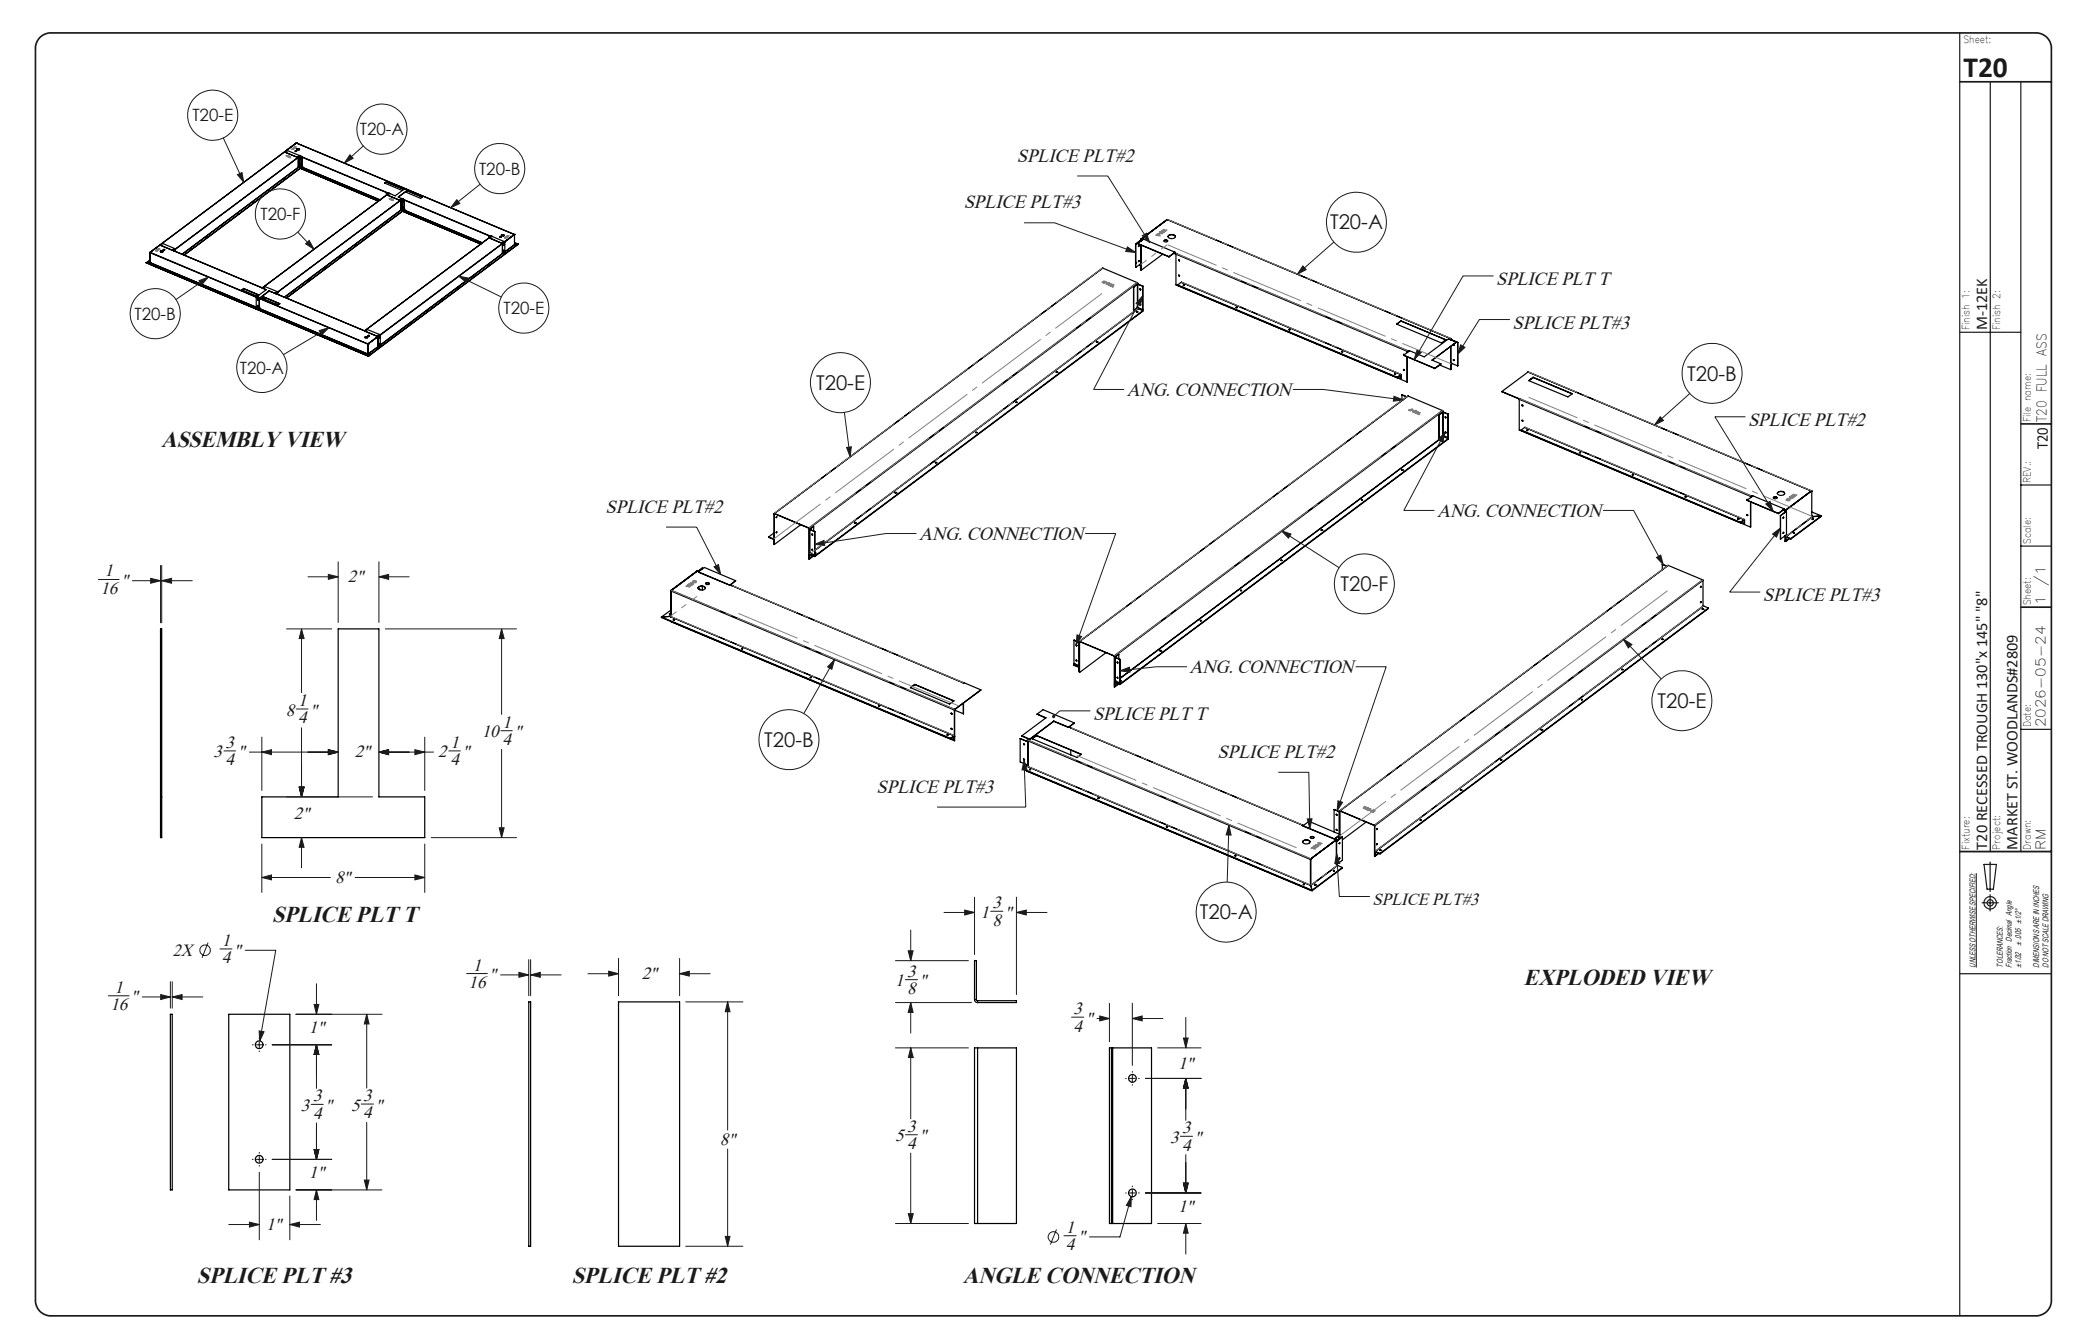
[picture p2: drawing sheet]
<svg xmlns="http://www.w3.org/2000/svg" width="432mm" height="279mm" viewBox="0 0 432 279" stroke-linecap="round" stroke-linejoin="round" font-family="sans-serif">
<defs><g id="words">
<text font-size="6.1" fill="#191924" x="408.2" y="16.1">T20</text>
<g font-size="4.9" fill="#191924">
<text x="33.5" y="92.9">ASSEMBLY VIEW</text>
<text x="56.6" y="191.6">SPLICE PLT T</text>
<text x="316.8" y="204.7">EXPLODED VIEW</text>
<text x="40.9" y="266.7">SPLICE PLT #3</text>
<text x="118.9" y="266.7">SPLICE PLT #2</text>
<text x="200.2" y="266.7">ANGLE CONNECTION</text>
</g>
<g font-size="4.2" fill="#191924">
<text x="276.5" y="47.7">T20-A</text>
<text x="169.7" y="81">T20-E</text>
<text x="350.8" y="79.1">T20-B</text>
<text x="278.7" y="122.9">T20-F</text>
<text x="344.6" y="147.2">T20-E</text>
<text x="158.9" y="155.2">T20-B</text>
<text x="249.4" y="191.1">T20-A</text>
</g>
<g font-size="4" fill="#191924">
<text x="211.4" y="33.6">SPLICE PLT#2</text>
<text x="200.4" y="43.3">SPLICE PLT#3</text>
<text x="311.1" y="59.2">SPLICE PLT T</text>
<text x="314.5" y="68.3">SPLICE PLT#3</text>
<text x="234.3" y="82.3">ANG. CONNECTION</text>
<text x="363.4" y="88.5">SPLICE PLT#2</text>
<text x="125.9" y="106.6">SPLICE PLT#2</text>
<text x="298.8" y="107.5">ANG. CONNECTION</text>
<text x="191.1" y="112.3">ANG. CONNECTION</text>
<text x="366.5" y="124.9">SPLICE PLT#3</text>
<text x="247.3" y="140">ANG. CONNECTION</text>
<text x="227.3" y="149.7">SPLICE PLT T</text>
<text x="253.1" y="157.5">SPLICE PLT#2</text>
<text x="182.3" y="164.8">SPLICE PLT#3</text>
</g>
<g font-size="3.7" fill="#191924">
<text x="21.8" y="119.8">1</text>
<text x="20.9" y="123.4">16</text>
<text x="25.2" y="121.8">&quot;</text>
<text x="72.3" y="121">2&quot;</text>
<text x="59.4" y="148.8">8</text>
<text x="62" y="146.8">1</text>
<text x="64.5" y="148.8">&quot;</text>
<text x="46.9" y="155.5">3</text>
<text x="62" y="150.4">4</text>
<text x="93.6" y="155.5">1</text>
<text x="100.2" y="153.3">10</text>
<text x="104.5" y="151.3">1</text>
<text x="104.5" y="154.9">4</text>
<text x="107" y="153.3">&quot;</text>
<text x="44.4" y="157.5">3</text>
<text x="46.9" y="159.1">4</text>
<text x="49.4" y="157.5">&quot;</text>
<text x="73.7" y="157.5">2&quot;</text>
<text x="91.1" y="157.5">2</text>
<text x="93.6" y="159.1">4</text>
<text x="96.2" y="157.5">&quot;</text>
<text x="61.1" y="170.2">2&quot;</text>
<text x="69.7" y="183.5">8&quot;</text>
<text x="203.8" y="190.8">1</text>
<text x="206.4" y="188.8">3</text>
<text x="208.9" y="190.8">&quot;</text>
<text x="285.3" y="188.1">SPLICE PLT#3</text>
<text x="46.1" y="196.7">1</text>
<text x="206.4" y="192.4">8</text>
<text x="35.9" y="198.6">2X</text>
<text x="46.1" y="200.3">4</text>
<text x="48.6" y="198.6">&quot;</text>
<text x="98.3" y="201.8">1</text>
<text x="101.7" y="203.8">&quot;</text>
<text x="133.4" y="203.5">2&quot;</text>
<text x="188.6" y="203">3</text>
<text x="22.9" y="210">16</text>
<text x="23.8" y="206.4">1</text>
<text x="27.2" y="208.4">&quot;</text>
<text x="97.4" y="205.4">16</text>
<text x="186.1" y="205">1</text>
<text x="188.6" y="206.6">8</text>
<text x="191.1" y="205">&quot;</text>
<text x="64.2" y="214.7">1&quot;</text>
<text x="223.2" y="214.4">4</text>
<text x="223.2" y="210.8">3</text>
<text x="225.7" y="212.8">&quot;</text>
<text x="244.9" y="222.3">1&quot;</text>
<text x="62.5" y="231">3</text>
<text x="65.1" y="232.6">4</text>
<text x="65.1" y="229">3</text>
<text x="67.6" y="231">&quot;</text>
<text x="73" y="230.9">5</text>
<text x="75.5" y="232.5">4</text>
<text x="75.5" y="228.9">3</text>
<text x="78" y="230.9">&quot;</text>
<text x="149.7" y="238">8&quot;</text>
<text x="186.1" y="237.3">5</text>
<text x="188.6" y="238.9">4</text>
<text x="188.6" y="235.3">3</text>
<text x="191.2" y="237.3">&quot;</text>
<text x="243.3" y="237.6">3</text>
<text x="245.8" y="239.2">4</text>
<text x="245.8" y="235.6">3</text>
<text x="248.3" y="237.6">&quot;</text>
<text x="64.2" y="244.8">1&quot;</text>
<text x="244.9" y="252">1&quot;</text>
<text x="55.3" y="255.7">1&quot;</text>
<text x="221.6" y="256.3">1</text>
<text x="221.6" y="259.9">4</text>
<text x="224.1" y="258.3">&quot;</text>
</g>
<g font-size="3.5" fill="#191924">
<text x="40" y="25.2">T20-E</text>
<text x="74.8" y="28.1">T20-A</text>
<text x="99.6" y="36.3">T20-B</text>
<text x="54.2" y="45.7">T20-F</text>
<text x="104.7" y="65.3">T20-E</text>
<text x="28" y="66.5">T20-B</text>
<text x="49.9" y="77.6">T20-A</text>
</g>
<g font-size="3.4" fill="#191924">
<text x="413.1" y="68.7" transform="rotate(-90 413.1 68.7)">M-12EK</text>
<text x="425.7" y="93.4" transform="rotate(-90 425.7 93.4)">T20</text>
<text x="413.1" y="176.6" transform="rotate(-90 413.1 176.6)">T20 RECESSED TROUGH 130&quot;x 145&quot; &quot;8&quot;</text>
<text x="419.4" y="176.6" transform="rotate(-90 419.4 176.6)">MARKET ST. WOODLANDS#2809</text>
</g>
<g font-size="2.8" fill="#191924">
<text x="425.5" y="87.7" transform="rotate(-90 425.5 87.7)">T20 FULL ASS</text>
<text x="425.2" y="125.8" transform="rotate(-90 425.2 125.8)">1</text>
<text x="425.2" y="121.7" transform="rotate(-90 425.2 121.7)">/1</text>
<text x="425.2" y="151.2" transform="rotate(-90 425.2 151.2)">2026-05-24</text>
<text x="425.2" y="176.6" transform="rotate(-90 425.2 176.6)">RM</text>
</g>
<g font-size="2.1" fill="#191924">
<text x="408.2" y="8.9">Sheet:</text>
<text x="409.5" y="68.7" transform="rotate(-90 409.5 68.7)">Finish 1:</text>
<text x="415.8" y="68.7" transform="rotate(-90 415.8 68.7)">Finish 2:</text>
<text x="422.2" y="87.7" transform="rotate(-90 422.2 87.7)">File name:</text>
<text x="422.2" y="100.4" transform="rotate(-90 422.2 100.4)">REV.:</text>
<text x="422.2" y="113.1" transform="rotate(-90 422.2 113.1)">Scale:</text>
<text x="422.2" y="125.8" transform="rotate(-90 422.2 125.8)">Sheet:</text>
<text x="422.2" y="151.2" transform="rotate(-90 422.2 151.2)">Date:</text>
<text x="409.5" y="176.6" transform="rotate(-90 409.5 176.6)">Fixture:</text>
<text x="415.8" y="176.6" transform="rotate(-90 415.8 176.6)">Project:</text>
<text x="422.2" y="176.6" transform="rotate(-90 422.2 176.6)">Drawn:</text>
</g>
<g font-size="1.7" fill="#191924">
<text x="420.2" y="196.6" transform="rotate(-90 420.2 196.6)">± .005 ±1/2°</text>
<text x="410.7" y="201.1" transform="rotate(-90 410.7 201.1)">UNLESS OTHERWISE SPECIFIED:</text>
<text x="416.4" y="201.1" transform="rotate(-90 416.4 201.1)">TOLERANCES:</text>
<text x="418.3" y="201.1" transform="rotate(-90 418.3 201.1)">Fraction Decimal Angle</text>
<text x="420.2" y="201.1" transform="rotate(-90 420.2 201.1)">±1/32</text>
<text x="424" y="201.1" transform="rotate(-90 424 201.1)">DIMENSIONS ARE IN INCHES</text>
<text x="425.9" y="201.1" transform="rotate(-90 425.9 201.1)">DO NOT SCALE DRAWING</text>
</g>
</g></defs>
<g fill="none" stroke="#191924" stroke-width=".21">
<path d="M46.4 28.7l4.3 9.2M49.4 36.3l.9-.4 .4 2zM72.7 32.2l.7 .7-1.8 1zM75.5 30.3l-3.9 3.6M99.8 38.3l-6.1 4.9M223.9 36.6h6.4l8.7 13.8M41.4 58.3l1.9-.7-1.4 1.6zM43.3 57.6l-6.7 4.7M61.9 48.3l3.4 3.5M63.5 50.7l.8-.7 1 1.8zM95 41.5l.6 .8-1.9 .9zM95.4 57.4l2 .4-.4 .9z"/>
<path d="M95.4 57.4l8.8 4.3M212.9 46.3h6.4l16.8 6.2M234.4 51.3l1.7 1.2-2.1-.2zM237.5 49l.9-.5 .6 1.9zM270.9 55.3l.6 .8-1.8 .9zM277.3 50.3l-7.6 6.7M310.5 57.4h-6.3l-10.2 17.4M66.4 68.7l2-.6-1.5 1.5zM68.4 68.1l-9.5 5.6M237.6 61.5l-.5 2-.9-.4zM237.6 61.5l-10.2 19.5h6.3M294.6 72.7l.9 .5-1.5 1.6z"/>
<path d="M303.7 71.7l.9 .5-1.6 1.5zM313.9 66.4h-6.3l-4.6 7.3M175.5 85.7l1.2 9.3M176 93l1-.1-.3 2.1zM268.8 81h6.3l16.6 2.1M289.8 82.4l1.9 .7-2 .3zM300.4 89.9l-.5 2-.9-.5zM300.4 89.9l-8.5 16.2h6.3M345.2 86.6l.6 .8-1.8 1zM351.3 81.8l-7.3 6.6M362.9 86.6h-6.4l12.1 19.7M33.4 117.5v12"/>
<path d="M33.6 117.5v12M64 119.9h6.3M68.3 119.4l2 .5-2 .5zM70.3 116.7v12.8M78.8 119.9l2-.5v1zM78.8 116.7v12.8M78.8 119.9h6.3M138.5 109.6h6.3l5 9.8M148.4 117.8l1-.4 .4 2zM169.4 113.2l1.9-.8 .1 1zM190.5 110.9h-6.3l-14.8 2.3M225.6 110.9h6.4l-8.3 23.2"/>
<path d="M266.4 110.3l2 .7-.5 .9zM266.4 110.3l12 7.7M333.3 106.1h6.3l6.2 11.3M344.4 115.9l.9-.5 .5 2zM367.1 104.8l.9-.6 .6 2.1zM368.5 111l1.7-1.3-.9 2zM370.2 109.7l-10.6 13.4h6.3M20.5 120.5h4.3M27.5 120.7h5.9M31.3 120.2l2.1 .5-2.1 .5zM33.6 120.7l2.1-.5v1zM33.6 120.7h6.4"/>
<path d="M59.5 130.7h9.5M62.7 130.7l.5 2.1h-1zM62.7 130.7v13.4M80 130.7h27.5M104.3 130.7l.5 2.1h-1zM104.3 130.7v17.9M173.5 137.1l-.6 2-.9-.5zM173.5 137.1l-6.4 11.2M223.9 132l1 .3-1.2 1.8zM232.8 139.5l2-.8 .1 1zM246.8 138.6h-6.4l-7.6 .9M281.8 138.6h6.4l-10.2 30"/>
<path d="M337.5 132.9l1.8 1.1-.8 .7zM337.5 132.9l7.9 8.2M46.5 156.1h2.5M51.8 156.4h18.5M54.4 156.4l2-.5v1zM54.4 153.2v11.2M61.6 147.4h2.5M62.7 151.2v14.5M68.3 155.9l2 .5-2 .5zM78.8 156.4l2-.5v1zM78.8 156.4h11.4M86.3 155.9l2 .5-2 .5z"/>
<path d="M88.3 153.2v11.2M93.2 156.1h2.6M104.1 151.9h2.5M104.3 155.7v18.4M212.9 158l.6 2-1 .1zM212.9 158l.4 9.8h-18.5M226.7 147.8h-6.4l-1.3 1.1M54.4 175.4v10.2M59.5 165.7h18M62.2 163.6h1l-.5 2.1zM62.7 174.1l.5 2h-1zM62.7 174.1v6.4"/>
<path d="M88.3 175.4v10.2M89.6 174.1h17.9M103.8 172.1h1l-.5 2zM255.5 171.6l.4 2h-1zM255.5 171.6l-.4 11.8M265.7 160.5h6.4l.2 11.8M271.8 170.3l1-.1-.5 2.1zM277.9 177.5l.6 2h-1zM277.9 177.5l.5 8.9h6.4M278.2 166.5l.9 .3-1.1 1.8zM43.3 196l-1.3 3.1M45.7 197.3h2.5"/>
<path d="M51 197.6h6.3l-3.3 18.8M54.4 182.4l2-.5v1zM54.4 182.4h14.4M73.8 182.4h14.5M86.3 181.9l2 .5-2 .5zM109.9 199.5v7.5M110.3 199.5v7.5M128.6 199.2v7.8M141.3 199.2v7.8M186.2 199.7h15.1M188.8 197.7h1l-.5 2zM189.3 193.4v6.3"/>
<path d="M196.3 189.7h6.3M200.6 189.2l2 .5-2 .5zM202.6 186.5v11.9M206 189.4h2.5M211.3 189.7l2.1-.5v1zM211.3 186.5v20.3M211.3 189.7h6.4M410.9 181.5v19.6M22.5 207h4.3M29.6 207.3h5.8M33.4 206.8l2 .5-2 .5zM35.4 204.1v5.5"/>
<path d="M35.8 207.3l2.1-.5v1zM35.8 204.1v5.5M35.8 207.3h6.4M52.5 217.2h.1M53.3 217.2h1.2M53.9 214.3l1 .2-.9 1.9zM53.9 215.8v.1M53.9 216.6v1.2M53.9 218.5v.1M55.2 217.2h.1M56.6 217.2h12.4M61.5 210.9h17.9"/>
<path d="M65.3 208.8h1l-.5 2.1zM65.8 217.2l.5 2h-1zM65.8 204.5v6.4M65.8 217.2v9.1M76.2 210.9l.5 2h-1zM76.2 210.9v15.3M97 202.4h4.3M104.1 202.7h5.8M107.9 202.1l2 .6-2 .5zM110.3 202.7l2-.6v1.1zM110.3 202.7h6.4M122.2 202.4h6.4"/>
<path d="M126.5 201.9l2.1 .5-2.1 .5zM141.3 202.4l2-.5v1zM141.3 202.4h6.3M142.6 208.3h11.8M151.3 208.3l.5 2h-1zM151.3 208.3v26.6M186.2 208.4h15.8M186.2 217.8h15.1M188.2 203.7h2.5M189.3 208.4l.5 2.1h-1zM189.3 217.8l.6 2.1h-1.1zM189.3 208.4v6.4"/>
<path d="M189.3 217.8v14.8M222.8 211.5h2.5M228.1 211.7h2.5M228.6 211.2l2 .5-2 .5zM230.6 208.6v8M235.4 211.7l2.1-.5v1zM235.4 208.6v12.9M235.4 211.7h6.4M240.7 217.8h9M246 215.8h1l-.5 2zM246.5 211.5v6.3M53.9 239.6v.1"/>
<path d="M64.7 229.6h2.5M65.3 239h1l-.5 2zM65.8 233.4v7.6M75.1 229.5h2.5M76.2 233.3v14.1M151.3 238.9v20.2M188.2 235.9h2.5M189.3 239.7v14.7M234 224.2h.1M234.8 224.2h1.2M235.4 222.7v.2M235.4 223.6v1.2"/>
<path d="M235.4 225.5v.1M236.7 224.2h.2M238.1 224.2h11.6M245.4 236.2h2.5M246.5 224.2l.5 2h-1zM246.5 224.2v8.7M47.6 254.6h6.3M51.9 254.1l2 .5-2 .5zM52.5 241h.1M53.3 241h1.2M53.9 240.4v1.3M53.9 242.3v.1"/>
<path d="M53.9 243.7v14M55.2 241h.1M56.6 241h12.4M60.3 254.6l2-.5v1zM60.3 248.6v9.1M60.3 254.6h6.3M61.5 247.4h17.9M65.8 247.4l.5 2h-1zM65.8 247.4v6.3M75.7 245.3h1l-.5 2.1zM142.6 259.1h11.8M150.8 257h1l-.5 2.1z"/>
<path d="M186.2 254.4h15.1M188.8 252.3h1.1l-.6 2.1zM219.6 255.6l-1.2 3.1M221.2 256.9h2.5M234 248h.1M234.8 248h1.2M235.2 248.7l-.1 2.2-.9-.3zM235.2 248.7l-2.4 8.4h-6.3M235.4 246.6v.1M235.4 247.4v1.2M235.4 249.3v.1M236.7 248h.2"/>
<path d="M238.1 248h11.6M240.7 254.4h9M246 246h1l-.5 2zM246.5 254.4l.5 2h-1zM246.5 240v8M246.5 254.4v6.3"/>
<circle cx="44.2" cy="24" r="5.2"/>
<circle cx="79.4" cy="26.8" r="5.2"/>
<circle cx="103.9" cy="35.1" r="5.2"/>
<circle cx="58.3" cy="44.5" r="5.2"/>
<circle cx="282" cy="46.2" r="6.2"/>
<circle cx="32.3" cy="65.2" r="5.2"/>
<circle cx="54.4" cy="76.4" r="5.2"/>
<circle cx="108.9" cy="64.1" r="5.2"/>
<circle cx="174.7" cy="79.6" r="6.2"/>
<circle cx="355.9" cy="77.6" r="6.2"/>
<circle cx="283.7" cy="121.4" r="6.2"/>
<circle cx="164" cy="153.8" r="6.2"/>
<circle cx="349.7" cy="145.7" r="6.2"/>
<circle cx="42.6" cy="197.5" r="1.1"/>
<circle cx="254.9" cy="189.6" r="6.2"/>
<circle cx="219" cy="257.2" r="1.09"/>
</g>
<g fill="none" stroke="#191924" stroke-width=".25">
<path d="M407.4 6.8v266.7M413.8 17v160M420.1 17v160M407.4 69.1h12.7M420.1 113.5h6.4M420.1 100.8h6.4M420.1 151.6h6.4M407.4 177h19.1M412.5 179.7h2.5l-.6 5.2h-1.3zM413.7 179.2v6.1M412.1 187.7h3.3M413.7 186v3.4"/>
<path d="M407.4 202.4h19.1"/>
<circle cx="413.7" cy="187.7" r=".66"/>
<circle cx="413.8" cy="187.7" r="1.29"/>
</g>
<path d="M8.2 7.9a3.3 3.3 0 0 1 2.3-1.1h412.8a3.2 3.2 0 0 1 3.2 3.2v260.4a3.2 3.2 0 0 1-3.2 3.1h-412.8a3.2 3.2 0 0 1-3.1-3.1v-260.4a3.2 3.2 0 0 1 .8-2.1zM407.4 17h19.1M420.1 88.1h6.4M420.1 126.2h6.4M407.4 177h19.1" fill="none" stroke="#191924" stroke-width=".35"/>
<g fill="none" stroke="#000" stroke-width=".25">
<path d="M55.8 39.6h.1zM55.8 39.6h.1M55.9 39.6h.1M59.1 37.2h.1M59.3 31.6h.1M59.3 31.6l2.5 1.1M59.3 31.6l.4-.3 2.5 1M59.5 31.3h.1M59.5 31.3h.2M61.4 31.4h.3zM61.4 31.4h.1M61.4 31.4h.2"/>
<path d="M61.6 29.7h.1M61.6 29.7l-2.1 1.6M61.6 29.7l-30.4 22.8M61.6 29.7l45.4 19.1M61.7 31.1l.2-.2 .4 .2M61.7 31l.1-.1a.21 .21 0 0 1 .3 0 .21 .21 0 0 1 .1 .3h-.1a.24 .24 0 0 1-.3 0 .24 .24 0 0 1-.1-.2zM61.8 32.7h.1M62 32.8h.1M62 34.7h.1M62 32.8v1.9M62.2 32.4l.1 .1M62.2 32.3l-.4 .4"/>
<path d="M62.2 32.3h.1M62.3 34.8h.1zM62.3 34.8h.1M62.3 32.5h.1M62.3 32.6h.1M62.3 32.5l-26.2 19.6M62.3 32.6l-.3 .2M62.3 34.5h.1M62.3 32.4h.1M62.3 32.4v.1M62.3 34.4h.1M62.3 34.5l-24.4 18.3"/>
<path d="M62.3 32.5v2.1M62.3 32.4l18.5 7.8M62.3 34.4l-.3 .3M62.3 32.6l.5 .1M62.3 34.4l.5 .2M62.3 32.5l18.5 7.7M62.4 34.5l.4 .2M62.4 32.6h-.1M62.4 32.6l.4 .1M62.4 34.5l-24.5 18.3M62.5 35l16.2 6.8-16.3-6.8M62.5 35h.1"/>
<path d="M62.5 33h.1M62.5 34.1l.1 .2zM62.6 33h.1M62.8 34.7h.1M62.8 32.7h.1M62.8 34.6h.1M62.8 34.7l16.2 6.9M62.8 34.7l-24.5 18.3M62.8 32.7v1.9M62.9 35h.1zM62.9 35h.1M67.1 36.7l.1 .1z"/>
<path d="M67.1 36.8h.1M71.4 38.5h.1M80 38.1l.3-.3 3.6 1.5-.3 .3zM80.3 37.8v.1M80.3 37.9l3.6 1.4M80.3 37.9l-.3 .2M84.3 39.2h.1M84.3 39.2l22.6 9.6M84.3 39.2l-.1 .1M84.5 39.8h.1M84.6 39.8h.1M84.7 39.7l3.1 1.3-.3 .2-3.2-1.3"/>
<path d="M84.7 39.7l-.4 .2M84.7 39.7h.1M84.7 39.7l3.1 1.3M84.7 39.5l-.6-.2-1.9 1.4-1.2-.5-.5 .4M84.7 39.5l-1.9 1.5M84.7 39.5l-1.9 1.5 .7 .3M30.4 54.6h.1M30.4 54.6l23.1 9.7M30.4 54.6l46.2 19.4M31 54.3l.2 .1zM31.1 54.4h.1M31.1 54.6h.1"/>
<path d="M31.1 54.5h.1M31.1 54.6l22.7 9.5M31.2 54.5l-.8 .1M31.2 54.5l-.1 .1M31.2 52.5v2.1M31.2 52.5h.1M31.2 54l-.8 .6M31.2 54.5h-.1M31.2 55h.1M31.2 52.5l22.6 9.5M31.2 55l22.6 9.5M31.2 52.5l45.3 19"/>
<path d="M31.4 54.9h.1M33.3 50.9h.1M33.3 50.9l.1 .1M33.3 50.9l-2.1 1.6M33.3 52.2l.2-.1a.22 .22 0 0 1 .3 0 .22 .22 0 0 1 .1 .3 .22 .22 0 0 1-.3 .1zM33.3 52.3l.2-.2 .4 .2M33.4 51h.1M33.4 51l.4-.4 2.5 1.1M33.4 51l2.5 1M33.4 51l2.5 1.1M33.4 52.4h.1M33.5 52.4h.1"/>
<path d="M33.9 51.9l.4 .1zM34 51.9h.3M34 51.9h-.1M35.9 52v.1M35.9 52l.2 .1M36.1 52.1h.1M36.1 52.1l18.4 7.8M36.2 52.1l.2-.1zM36.3 51.7l-.4 .4M36.3 51.7l-.4 .3M36.4 52v.2M36.8 57.2h.1"/>
<path d="M36.9 57.2h.1M39.7 51.7h.1M39.8 51.7h.1M42.3 59.4h.1zM42.3 59.4h.1M42.9 49.2h.1zM42.9 49.2h.1M43 49.2h.1M46.1 46.8h.1zM46.2 46.8h.1M49.4 44.4h.1M49.5 44.4h.1"/>
<path d="M50.7 60h.1M52.6 42h.1zM52.6 42.1h.1M52.7 42.1h.1M54.5 59.9h.1M54.6 59.8l-.1 .1M54.6 59.8l.1 .1M54.6 59.9l.7 .3M54.6 59.9l.8 .3-2 1.5M54.6 59.9l.5-.3 2.5 1M54.6 59.9h.1M64.2 58.1l.1 .1z"/>
<path d="M64.2 58.2h.1M67.4 55.7l.1 .1zM67.5 55.8h.1M70.6 53.3l.1 .1zM70.7 53.4h.1M73.9 51h.1M75.6 40.3h.1M77.1 48.5h.1zM77.1 48.5h.1M77.2 48.5h.1M80.3 46.1h.1zM80.3 46.1h.1"/>
<path d="M80.3 40.1v.5M80.3 40.1l.4 .2M80.4 40.1h-.1M80.4 46.1h.1M80.5 40.6h.1M80.5 40.6l2.5 1M80.8 40.2h.1M80.8 40.2l-26.3 19.6M80.8 40.2l-26.2 19.6M80.8 40.2l.1 .1M83 41.6h.1M83.3 41.7h.1"/>
<path d="M83.3 43.6h.1M83.3 41.7v1.9M83.4 41.3l.2 .1M83.5 41.3h.1M83.5 41.3l-.5 .3M83.5 43.7h.1M83.6 41.4h.1M83.6 41.4l-26.3 19.6M83.6 41.5h.1M83.6 41.5l-.3 .2M83.6 43.5h.1M83.6 43.7h.1"/>
<path d="M83.6 41.3h.1M83.6 41.3v.1M83.6 43.4h.1M83.6 41.3v2.2M83.6 41.3l18.5 7.8M83.6 43.4l-.3 .2M83.6 41.5l.4 .2M83.6 43.4l.4 .1M83.6 41.4l18.4 7.8M83.6 43.5l-24.5 18.3M83.6 43.5l.4 .1M83.7 43.9l16.2 6.8"/>
<path d="M83.7 43.9l16.3 6.8M83.8 41.9h.1M83.8 43.1h.1M83.8 43.1l.1 .1M83.8 43.2h.1M83.8 41.9l.1 .1zM83.8 43.1v.1M84 41.7h.1M84 43.5h.1M84 43.7l16.3 6.8M84 43.6l-24.5 18.3 24.2-18M84 41.7v1.8"/>
<path d="M84 43.6v.1M84.2 43.9h.1zM84.2 43.9h.1M88.4 45.6h.1M88.4 45.7h.1M92.6 47.4h.1zM92.6 47.4h.1M95.1 59.9h.1M95.2 59.9h.1M96.8 49.2h.1zM96.8 49.2h.1M98.4 57.4l.1 .1z"/>
<path d="M98.4 57.5h.1M101.6 55l.1 .1zM101.6 55.1h.1M101.6 49.1v.4M101.6 49.1l.4 .1zM101.8 49.5h.1M101.8 49.5l2.5 1.1M101.8 49.5l.5-.4 2.5 1.1M102.1 49.1h.1M102.1 49.1l-26.3 19.7M102.1 49.1l.1 .1M103.9 49.2h.2l.1 .2z"/>
<path d="M103.9 49.3h.3M104.2 48.9l.3-.1a.22 .22 0 0 1 .3 0 .22 .22 0 0 1-.1 .3 .22 .22 0 0 1-.3 0zM104.2 48.9l.2-.1 .4 .1M104.3 50.6h.1M104.5 50.7h.1M104.5 52.6h.1M104.5 50.7v1.9M104.7 52.1h.1M104.7 50.8h.1M104.7 50.8v.1M104.7 50.8v.1zM104.7 50.2l.1 .1"/>
<path d="M104.8 50.2h.1M104.8 50.2l-.5 .4M104.8 52.7h.1M104.8 50.3h.1M104.9 52.7h.1M104.9 50.3h.1M104.9 50.3l-26.3 19.7M104.9 50.3v.1M104.9 52.3v.1M104.9 52.4l-26.3 19.6M104.9 52.4l.4 .2M104.9 50.4h.1"/>
<path d="M104.9 50.4l-.4 .3M105 50.4v1.8l-.5 .4M105.3 52.6l-26.2 19.6M105.6 52.1h.1M105.5 52.1h.1M106.9 48.8h.1M106.9 48.8l-2 1.5M107 50.4l.7 .3M107 48.8v2M107 50.8h.1M107 48.8l-30.5 22.7M107 51h.1z"/>
<path d="M107 51h.1M107 50.8l-2.1 1.6M107.7 50.7l-2.4 1.9M107.7 50.7l-.7 .1M229.2 55.7h.1M229.3 55.7l-68.3 51.1M229.3 55.7l7.1 3M235.7 59.7v4.8M235.7 59.7h.1M236.1 54.6h.1M236.1 54.7h.1M236.1 50.7v4.9"/>
<path d="M236.1 50.7v.1M236.1 50.8v4.8M236.4 58.7l.1 .1M236.4 58.7l-68.2 51M236.4 59.1h.2M236.4 59.1h.1M236.4 59.1l-.7 .6M236.5 59.1h.1M236.5 59.1l-.8 .6M236.5 58.8l-68.3 51.1M236.5 58.8v5.4M236.5 50.6l6.5 2.7"/>
<path d="M236.5 50.6l1.2-.9 6.6 2.7M236.5 50.6l6.5 2.8M236.5 59.1v4.8M236.5 59.1l1.1 .4M236.6 59.1h-.1M236.6 59.1l1 .4M236.7 54.2v.2zM236.7 51v.3zM236.7 51v.2M236.7 54.2v.2M236.7 54.2h.1M236.9 55l.2 .1"/>
<path d="M237 55h.1M237.1 55.1h.1M237.1 55l.1 .2-.1-.1M237.1 55v.1M237.1 55.1l.1 .8M237.2 56.1l.1 .1M237.2 49.8h.1M237.2 56.1h.1M237.2 49.8v.3M237.2 50.9v5.2M237.2 49.9l-1.1 .8M237.2 50l-1.1 .8"/>
<path d="M237.2 54.8l-1.1 .8M237.2 54.9l-.1 .1M237.2 49.7l.4 .1M237.2 49.7v.4M237.2 51v5.1M237.2 49.8l.3 .1M237.3 49.6l-.1 .2M237.3 49.6v.1M237.6 59.5v4.8M241.7 52.8l-4.5 3.3M242 50.1l.3-.2 .4 .2M242.1 49.9h.2a.27 .27 0 0 1 .4 0 .27 .27 0 0 1 0 .4 .27 .27 0 0 1-.4 0l-.3-.1z"/>
<path d="M242.6 45.6h.1M242.6 45.6l-5.3 4M242.7 45.6l58.9 24.8M242.7 45.6l-5.5 4.1M242.7 50v.2M242.8 49.2a.97 .97 0 0 1 1.6 0M242.9 49a.98 .98 0 0 1 1.5 .2 .85 .85 0 0 1-.8 .4 .85 .85 0 0 1-.7-.5zM243 53.3v.1M244 52.7l.5 .1M244.1 52.6l.3 .2M244.1 52.6l.3 .1M244.3 52.4l-1.3 1"/>
<path d="M244.3 52.4l-1.3 .9M244.4 52.7v.1M244.4 52.8h.1M244.5 52.8l48 20.2M244.5 52.8v6.4l48 20.2M244.5 52.7h.1M244.5 52.7v.1M244.5 52.7l48.1 20.2M244.5 52.7h-.1M244.8 59.2l45.7 19.2M244.8 59.2l45.7 19.3M245.1 54l.1 .2"/>
<path d="M245.1 57.2l.1 .2M245.6 58.7l45.7 19.2M245.6 58.7l-.8 .5M245.6 58.7l45.6 19.2M246 59.3h.2M47.8 61.7h.1zM47.8 61.7h.1M50.3 60.3l.4-.3 3.1 1.3-.4 .3zM50.7 60l3.1 1.3M50.7 60l-.4 .3M53.2 64h.1zM53.3 64h.1"/>
<path d="M53.3 61.9l.6 .2v1.9M53.3 61.9l.6 .3M53.3 61.9v1.8l.6 .3M53.4 61.7h.1M53.4 61.7l.6 .2M53.5 64.3h.1M53.6 63.5v.1M53.6 62.3v.1M53.6 63.5v.1zM53.6 62.3h.1M53.6 63.5h.1M53.6 62.4h.1"/>
<path d="M53.6 63.6h.1M53.8 64.1h.1M53.8 64.1l22.7 9.5M53.8 64.1l-.3 .2M53.8 62h.1M53.8 64.5h.1M53.8 64.5l22.7 9.5M53.8 62v.1M53.8 64v.1M53.9 62l22.6 9.5M53.9 64h.1M53.9 61.9v.1"/>
<path d="M54 64.3h.1M54 64.4h.1M54.2 61.9l.4-.3 3.6 1.5-.4 .3zM54.5 61.7v.3M54.6 61.6h.1M54.6 61.7v.3M54.6 61.6l-.3 .3M55.1 61.9l-.3 .2M56 60.5l1.1 .5M56 60.5l-2 1.4M56 60.5h.1M57.1 61h.1"/>
<path d="M57.2 61h.1M57.3 61h.1M57.3 61l18.5 7.8M57.3 62.8v.4M57.6 60.6l-.5 .4M57.7 60.9h.1M57.7 60.9l-.3 .2M57.7 60.9v.3M59.5 66.6h.1M59.5 66.7h.1M61 60.6h.1zM61 60.6h.1"/>
<path d="M61.1 60.6h.1M64.9 68.9l.2 .1zM65 69h.1M70.4 71.2h.1M70.4 71.3h.1M75.8 68.8h.1M75.8 70.1l.3-.1 .3 .1M75.8 68.8h.2M75.9 70.1l.1-.1a.24 .24 0 0 1 .4 0 .24 .24 0 0 1 0 .3 .24 .24 0 0 1-.4 0zM75.9 73.5h.1M75.9 73.6h.1M75.9 68.9h.1"/>
<path d="M75.9 68.9l.5-.4 2.5 1M75.9 68.9l2.5 1M76.5 73.6h.1M76.5 69.7l.3 .1zM76.5 69.8l.1-.1 .2 .1M76.5 71.5h.1M76.5 73.6l.1 .4M76.5 71.5v2.1M76.6 73.6h.1M76.6 74h.1M76.8 73.6h.1M76.9 73.6h.1"/>
<path d="M78.3 72.4l.1 .1zM78.3 72.5h.1M78.4 72.5h.1M78.4 69.9h.1M78.5 69.9h.1M78.6 70h.1M78.6 70.1h.1M78.6 70l-2.1 1.5M78.6 69.9v.1M78.6 69.9l-2.1 1.6M78.6 72h.1M78.6 71.9v.1"/>
<path d="M78.7 72l-2.2 1.6M78.7 72l.4 .2M78.8 71.5h.1M78.8 70.3h.1M78.8 71.4v.1zM78.8 70.2h.1M78.8 70.2v.1M78.8 71.4v.1M78.8 71.4h.1M78.9 69.5l-.5 .4M79 71.9h.1zM79 71.9h.1"/>
<path d="M79.1 69.7v1.9l-.5 .4v-1.9M79.1 72.2h.1M79.1 72.2l-2.5 1.8M79.1 69.7l-.5 .4M79.1 71.9h.1M82.2 69.5h.1zM82.3 69.5h.1M85.5 67.1h.1M88.7 64.7h.1zM88.7 64.7h.1M88.8 64.7h.1M91.9 62.3h.1z"/>
<path d="M91.9 62.3h.1M92 62.3h.1M219.6 77.3l.2 .1h-.2zM219.6 77.4h.2M219.8 77.4h.1M228 71l.2 .1-.2 .1zM228 71.1h.1M228.1 71.1h.1M236.3 64.8h.3zM236.4 64.9h.1M236.5 63.9l-.8 .6M236.5 63.9l1.1 .4"/>
<path d="M236.6 64.2l-67.2 50.2M236.6 64.2l1 .4M237 60.1l.2 .1zM237 63.2l.1 .2zM237 60l.2 .2M237 63.2l.2 .2M237.6 64.3h.1M237.6 64.6l-68.2 51M237.6 64.6l-68.2 51.1M257 64h.2M268 68.5h.2l-.2 .1zM268 68.6h.1"/>
<path d="M279 73.1h.2l-.2 .1zM279 73.2h.2M289.9 77.7l.3 .1zM289.9 77.8h.2M290.3 67.4l1-.7 9.3 3.9-.9 .7zM290.5 78.4v.1M290.6 78.4l.7 .3M291.2 77.9h.1M291.2 78h.1M291.2 77.9l-.7 .5M291.2 77.9v.1M291.2 78l-.7 .5"/>
<path d="M291.3 66.7h.1M291.3 78v.7M291.3 66.7l9.3 4M291.3 66.7l-.9 .7M291.3 77.9v.1M291.3 77.9v.8M291.8 73.7l.1 .1M291.8 76.8l.2 .2M291.8 73.8l6.5 2.8M291.8 73.9l6.5 2.7M291.8 73.8v.1M292 73.7h-.2v.1"/>
<path d="M292.5 73v.3M292.5 74.2v5.2M292.6 72.9l.2 .2-.3-.1M292.6 74.2l-.1 5.2M292.6 72.9v.4M292.6 73.1h.1M292.6 72.9h.1M298.3 76.6h.1M299.3 75.9l2.3 .9M299.5 75.6l-1.2 1M301.6 70.4h.1M301.6 70.4l-.2 .2 .2-.2"/>
<path d="M301.6 70.4v.3M301.6 72v4.8M301.6 76.8h.1M301.6 75.5l1.4 .6M301.6 70.6l1.4 .6M301.6 70.6l1.5 .6M301.6 75.6h.1M301.7 75.6l-.1 1M301.8 75.5l-.1 .1M301.9 75.6l-.3 .2 .1-.2M302.2 71.6v.2h.1M302.2 71.6l.1 .2z"/>
<path d="M302.2 74.8l.1 .1M302.8 71.1l-1.7-.7-5 3.8-3-1.3-1.3 .9M302.8 71.1l-5.1 3.8 1.8 .7M302.8 71.1l-5.1 3.8M303 71.2h.1M303.1 71.2l-.1 4.9M303.1 76l-.1 .1M317.7 77.3h.1M317.7 77.3l58.9 24.8M317.7 77.3l-5.5 4.1M317.8 79.1l.9-.7 8.2 3.4-.9 .7zM318.3 78.8h.1"/>
<path d="M318.4 78.7l-.1 .1M318.7 78.4v.1M318.7 78.5l8.1 3.4M318.7 78.5l-.8 .6M194.4 96.1l.3 .1zM194.5 96.2h.1M194.6 96.2h.1M202.8 89.8l.3 .1h-.3zM202.8 89.9h.2M203 89.9h.1M211.2 83.7h.2M291.4 97.6l.2 .1z"/>
<path d="M291.4 97.7h.2M291.5 82.1l1 .4M291.5 82.1v1.1M291.5 82.1l.9 .4M291.6 97.7h.1M292.7 82.3l-68.3 51M292.7 82.3l-68.2 51M292.7 82.3l7.2 3M299.1 86.3l.1 4.8M299.1 86.3h.1M299.2 86.3v4.8M299.8 91.5h.2"/>
<path d="M299.9 85.3l.1 .1M299.9 85.3l-68.3 51M299.9 85.7h.1M299.9 85.7l-.8 .6M299.9 85.7l-.7 .6M300 85.4l-68.3 51.1M300 85.4v5.4M300 90.5l-.8 .6M300 85.7v4.8M300 85.7l1.1 .4M300 90.5l1 .4M300.1 90.8l-67.2 50.2"/>
<path d="M300.1 90.8l1 .4M300.4 89.8l.2 .1v.1zM300.4 86.6l.2 .1v.2zM300.5 86.6l.1 .2M300.5 89.8l.1 .2M301.1 91.2l-68.3 51M301.1 91.2l-68.3 51.1M301.1 86.1l-.1 4.8M312.2 81.4l3.6 1.5M315.8 82.9h.1M315.8 83l48.1 20.2M315.8 83v6.4l48.1 20.2"/>
<path d="M315.9 82.9h.1M315.9 82.9l-.1 .1M315.9 82.9l48.1 20.1M315.9 82.9h-.1M316.2 89.4l45.6 19.3M316.2 89.4l45.6 19.2M316.4 84.2l.2 .2M316.4 87.3l.2 .2M317 88.9l45.7 19.1M317 88.9l-.8 .5M317 88.9l45.6 19.1M317.4 89.4l.2 .1h-.1z"/>
<path d="M317.4 89.5h.2M328.4 94.1h.2M339.4 98.7h.1M339.4 98.6l.2 .1h-.2zM144.9 118.7h.1M144.9 118.7l-5.3 4M144.9 118.7l-5.4 4M145.2 118.9l1.2-.9 6.5 2.7M145.2 118.9l6.5 2.8M145.2 118.9l6.5 2.7M145.3 118.8l-.3-.1-5.4 4M146 118.1h.1"/>
<path d="M146 118.1l-.9 .6M146 118.1v.2M159.8 111.6l1 .5M159.8 111.6l1 .4M160.8 112.1v.1M160.8 112l.1 .2h-.1M160.8 112v.1M160.8 112.2l.1 .7M160.9 111.4h.1M160.9 111.3v.1M160.9 110.8l-1.1 .8M160.9 106.8l.1 6.4"/>
<path d="M160.9 106.8h.1M160.9 111.9l-.1 .1M161 106.8v6.4M161 106.8l7.2 3.1M161 106.8h-.1M161 106.8h.1M161 106.8l7.2 2.9M161.4 110.6l.1 .1-.1 .1zM161.4 107.4v.2zM161.5 107.4l-.1 .2M161.5 110.5l-.1 .2M166.5 109.1l-5.5 4.1"/>
<path d="M168.2 109.7v.2M168.2 109.7v6.5M168.2 116h.1M168.2 109.9v6.3M168.3 110v.1M168.3 110v4.9M168.3 110h.1M168.3 115.3h.1M168.3 110.1v4.8M168.3 115.3v.7M168.3 110.1l1.1 .4M168.3 110.1h.1"/>
<path d="M168.3 114.9l1.1 .5M168.4 115.2l-.2 .1h.1M168.4 110v.1M168.4 115.3l1 .4M168.4 115.2v.1M168.4 115.2l1 .4M168.4 110.1l1 .4M168.6 115l-.3 .2M168.6 115l-.2 .2M168.8 111l.1 .2M168.8 114.2l.1 .2M169 115.6l-.7 .4"/>
<path d="M169.1 115.6l-.9 .6M169.2 109.4l-.9 .6M169.2 109.4l-.8 .6M169.2 109.4v1M169.4 115.6v.1M169.4 114.9h.1l-.1 .1M169.4 115h.1M169.4 110.5v4.9M169.4 115.3v.1M169.5 115h.1M177.7 108.7h.2zM177.7 108.7h.2"/>
<path d="M177.9 108.7h.1M186.1 102.3l.2 .1-.2 .1zM186.1 102.4h.2M186.3 102.4h.1M266.3 116.5h.2zM266.3 116.5h.2M266.5 116.5h.1M274.7 110.1l.2 .1-.2 .1zM274.7 110.2h.1M274.8 110.2h.1M283.1 104h.1M345.6 117.3v1.1"/>
<path d="M345.6 117.3l.9 .4M346.8 117.5l-68.3 51.1M346.8 117.5l-68.2 51.1M346.8 117.5l7.2 3M350.3 103.3h.2M361.3 107.9h.2M361.8 108.6v.1M362 108.6l.6 .2M362.6 108l.1 .1M362.6 108l-.8 .6M362.6 108v.1M362.6 108.1l-.8 .6"/>
<path d="M362.6 108.1h.1M362.6 108.1v.7M362.7 108.1h-.1M362.7 108.1l-.1 .7M363.2 103.8l.1 .2M363.2 107l.2 .2M363.2 104l6.5 2.7M363.2 104l1.2-.9 6.5 2.7M363.2 104l6.5 2.8M363.3 103.9l-.1-.1v.2M363.9 103.1v.1M363.9 103.1l.3 .1"/>
<path d="M363.9 103.2l.3 .1M363.9 103.1v.4M363.9 104.4v5.2M363.9 103.2l.1 .2M364 103.1h.1M364 103.2l.1 .1M364 104.4l-.1 5.2M364 103h.1M364 103l-.1 .1M368.7 103.5l.3-.2 .4 .2M368.7 103.4a.35 .35 0 0 1 .4-.2 .35 .35 0 0 1 .3 .4h-.6zM369.5 102.6a.93 .93 0 0 1 1.5 0"/>
<path d="M369.6 102.3a.94 .94 0 0 1 1.4 .3 .89 .89 0 0 1-1.5-.1zM369.7 106.7v.1M370.1 107.2h.1M370.1 107.2l.1 4.9M370.1 112l.1 .1M370.7 106l.4 .2M370.8 107.5l-.1 .2zM370.8 106l.3 .1M370.8 107.5l-.1 .2M370.8 110.7l-.1 .2M370.9 105.8l-1.2 .9M370.9 105.8l-1.2 1"/>
<path d="M371.2 112.5h.1M371.1 106.2h.1M371.1 106.1v.3M371.1 111.3v1.2M371.1 112.5h.1M371.2 112.5v.1M371.2 106.2v.2M371.2 111.3v1.2M371.2 112.4h.1M371.3 106.1l-.1 .1M371.3 106.1l-.2 .1M371.3 111.7v.7"/>
<path d="M371.3 111.5l-.1 .1 .1 .1M371.3 111.5l1 .5M371.3 111.5v.2M371.3 111.7l1 .4M371.4 106.3l-1.3 .9M371.4 106.3l-1.2 .9M371.4 106.3v4.9l-1.2 .9M371.9 111.9l-.6 .5M372 112l-.8 .5M372.3 112v.1M372.9 110.9h.2M376.6 102.1h.1"/>
<path d="M376.6 102.1l-5.5 4M376.6 102.1l.1 5.4M376.6 102.1l-5.3 4M376.7 106.4l1.9 .8M376.7 107.3l.1 .1M376.7 107.5h.1M376.7 107.5l-5.5 4.1M376.7 107.4v.1M376.7 107.4l.1 .1M376.7 107.9h.3zM376.8 107.4h.1M376.8 107.4h-.1"/>
<path d="M376.8 108h.1M376.8 107.5h.1M376.8 107.5l-5.5 4M378.6 107.2l-1.9 .2M378.6 107.2l-6.3 4.9M378.6 107.2l-6.3 4.8M33.4 130.7h.2v43.4h-.2zM70.3 130.7h8.5v35h9.5v8.4h-33.9v-8.4h15.9zM137.5 128.3l60.1 25.2M137.5 128.3l60.1 25.3M139.2 127.7h.2M139.3 128.1h.1"/>
<path d="M139.3 128.1h.2M139.4 128.2l59 24.7M139.5 128.1l-.1 .1M139.5 128.1l-2 .2M139.5 122.8v5.4M139.5 122.8v.1M139.5 126.8l-2 1.5M139.5 128l-.2 .1M139.5 122.7v.1M139.5 129.2l58.9 24.8M139.5 122.9l58.9 24.7M139.5 122.7h.1"/>
<path d="M139.6 122.7l-.1 .2M139.6 122.7l58.9 24.8M140 128.9h.2M145.1 122.3a.97 .97 0 0 1 1.5 0M145.2 122a.89 .89 0 0 1 1.4 .3 .89 .89 0 0 1-1.5-.1zM145.5 122.4v.1M145.5 122.5l-.1 .1M145.5 122.5l-.2 .1M145.5 122.5v.1M146 121.9v.8M146.7 121.3a.39 .39 0 0 1 .4-.2 .39 .39 0 0 1 .3 .3l-.5 .1zM146.7 121.4l.3-.2 .5 .2"/>
<path d="M151.7 121.6v.1M151.9 121.6l.3 .1M152.2 121.7h.1M152.2 121.7l48.1 20.2M152.2 121.7l48 20.3M152.9 120.7v.1M152.9 120.8l-1.2 .9M152.9 120.7l-1.2 .9M154.2 134.9h.2M223.3 133.1v4.8l1 .5M223.3 138.2l1 .5M223.3 138.2l1 .4"/>
<path d="M223.3 133.1l1 .4M223.3 133.1l1.1 .4M223.5 138l-.2 .2M223.7 134.1l.1 .1M223.7 137.2l.1 .2M223.8 134.2h.1M223.8 137.4h.1M224.3 138.7v.1M224.3 138.6l.1 .2h-.1M224.3 138.6v.1M224.3 138.4h.1M224.3 133.5l.1 .1"/>
<path d="M224.3 138.8l.1 .7M224.3 133.5v4.9M224.3 133.5h.1M224.4 133.5h.1M224.4 133.4v6.4M224.4 133.4h.1M224.4 139.8h.1M224.4 138.5l-.1 .1M224.5 133.3l-.1 .1M224.5 133.4h-.1M224.5 133.3l7.1 3M224.5 133.4l7.1 3"/>
<path d="M224.5 133.3v.1M229.9 135.7l-5.5 4.1M231.6 136.3l.1 .2M231.6 136.4l.1 .1M231.6 136.3v.1M231.7 136.5h.1M231.7 136.5v6.3M231.7 136.6l.1 4.9M231.8 136.6v.1M231.8 136.6h.1M231.8 136.7v4.8M231.8 136.7l1 .4"/>
<path d="M231.8 136.7h.1M231.8 136.7l1.1 .4M232.3 137.6l.1 .2M232.6 136l-.8 .6M232.6 136v1M232.9 137.1l-.1 4.9M232.9 137.1h-.1M241.2 135.3h.1M241.3 135.3h.1M249.5 129h.3zM249.6 129h.1M257.9 122.8h.2"/>
<path d="M337.1 139.2h.2M337.3 139.2h.1M345.5 132.8l.3 .1-.3 .1zM345.5 132.9h.2M345.7 132.9h.1M353.5 125.1h.2l-.1 .2zM353.6 121.9l.1 .1-.2 .1zM353.6 121.9l-.1 .2M353.6 125.1l-.1 .2M353.9 126.7h.2M354 120.5v.2M354 120.5l-68.3 51.1"/>
<path d="M354 120.7l-68.2 51M354 120.7v5.3M354.1 126.7h.1M354.2 126l-68.3 51M354.2 126l1 .4M355.2 126.4l-68.3 51M355.2 126.4l-68.3 51.1M168.4 140.8h.3l-.2 .1zM168.5 140.9h.1M182.7 146.8h.1M189.3 142.9l.9-.6 8.1 3.4-.9 .7zM190.2 142.3h.1"/>
<path d="M190.2 142.3l8.1 3.4M190.2 142.3l-.9 .7M196.9 152.8h.2M197.6 153.5v.1M197.7 148.3h.2v.2zM197.7 153.5l.6 .3M197.8 148.2l.1 .2M197.8 151.4l.1 .2M198.3 153v.1M198.3 153.1h.1M198.3 153v.8M198.3 153.1l-.7 .5"/>
<path d="M198.3 153l-.7 .5M198.4 153.7l-.1 .1M198.4 147.6v6.4M198.5 147.5l-.1 .1M198.5 147.5v.1M198.5 147.5l-.1 6.5M198.5 147.6h-.1M198.5 147.6l1.8 .8M200.2 142h.1M200.2 142l3.7 1.4M200.3 141.9l-.1 .1M200.3 146.2v2.2"/>
<path d="M203.9 143.4l-5.4 4.1M212.1 153.6l1.6 .6M212.1 153.6v4.8l1.6 .7M212.4 153l1.7 .7M212.7 159.8l60.1 25.4M212.7 159.8l60.1 25.3M212.8 157.8l.2 .2-.2-.1zM212.8 154.6l.2 .2M212.8 157.8l.2 .2M213.4 159.3h.1M213.4 159.3l59.1 24.7M213.4 159.3l-.7 .5"/>
<path d="M213.5 154l59 24.7M213.5 154v.1M213.5 159v.3M213.6 153.8l-.1 .2M213.6 153.8l58.9 24.7M213.7 154.2v4.9M213.7 154.2h.1M213.9 153.6l-.3 .2M214 159.9l.3 .1zM214.1 153.7h.1M214.6 153.6l.9-.7 9.3 3.9-.9 .7zM215.5 152.9h.1"/>
<path d="M215.5 152.9l9.3 3.9M215.5 152.9l-.9 .7M215.6 148.4l1.9 .8-5.1 3.8M215.6 148.4l1.3-.9 6.4 2.8M215.6 148.4l1.8 .9M219.1 149.9l3 1.3M219.1 149.9l-5 3.8M219.1 149.9v.1M219.1 150l-5 3.7M219.1 150l3 1.2M222.1 151.2h.1M222.3 151.1l.3 .2"/>
<path d="M222.6 151.3h.1M222.6 151.3l48.4 20.3M222.6 155.9v1.1M223.3 150.3l-1.2 .9M223.3 150.3h.1M231.7 142.6h.1M231.8 141.9h.1M231.8 141.9v.7M231.8 141.5l1 .5M231.8 141.8l-.1 .1h.1M231.8 141.9l1 .4M231.8 141.8v.1"/>
<path d="M231.8 141.8l1 .4M232 141.6l-.3 .2M232.1 141.6l-.3 .2M232.3 140.8l.1 .2M232.4 142.2l-.6 .4M232.6 142.2l-.9 .6M232.8 142.2v.1M232.9 141.5h.1l-.1 .1M232.9 141.6h.1M232.9 141.9l-.1 .1M233 141.6h.1M312 158h.2"/>
<path d="M320.4 151.7l.2-.1-.1 .2zM320.4 151.7h.2M320.6 151.7h.1M328.8 145.4h.2zM328.9 145.5h-.1M328.9 145.5h.1M33.4 165.7h.2M213.5 160.3h.1M214.1 160h.1M228.3 166h.2M242.5 171.9h.2M256.7 177.8l.3 .1z"/>
<path d="M256.8 177.9h.1M270.8 175a.93 .93 0 0 1 1.5 0M270.9 174.8a.96 .96 0 0 1 1.4 .2 .85 .85 0 0 1-.8 .4 .85 .85 0 0 1-.7-.5zM270.9 171.7l6.5 2.7M270.9 171.7l1.2-1 6.5 2.8M272.4 174.1l.3-.1 .5 .1M272.5 174a.33 .33 0 0 1 .4-.2 .33 .33 0 0 1 .1 .5h-.4l-.2-.1zM272.5 178.7h.1M272.5 178.7v5.3M272.5 178.5v.2M272.5 178.5h.1M272.6 178.5l-.1 .2"/>
<path d="M277.4 168.3l1 .4M277.4 168.3v4.7M277.4 174.4h.1M277.6 174.3l.3 .2M277.8 169.3l.2 .1M277.8 172.4l.1 .2M277.8 174.9h.1M277.8 174.9l.1 4.8M277.8 174.5l.2 .1M277.8 174.5l-5.3 4M277.8 174.5h.1M277.9 174.9v4.8"/>
<path d="M277.9 174.6l.1 .2M277.9 172.6h.1M277.9 174.5l-5.4 4M277.9 174.5h.1M277.9 174.6l-5.3 3.9M278 179.7v.3M278 179.9l-5.4 4.1M278 179.9h.1M278.1 179.9l-5.5 4.1M278.1 179.9l1 .4M278.2 173.8l.1 .1M278.3 173.8h.1"/>
<path d="M278.3 173.9l.1 .1M278.3 173.8l.2 .1-.1 .1M278.3 173.8v.1M278.4 174v.4M278.4 175.3l.2-.1-.1 .2zM278.4 168.7h.1M278.4 168.7v4.7M278.4 178.4l.2-.1-.2 .3zM278.5 175.2l-.1 .2M278.5 178.3l-.1 .2M278.5 168.6v4.8M278.5 173.6v.8"/>
<path d="M278.5 168.6h.1M278.5 173.7l-.2 .1M278.6 168.6v4.9M278.6 173.6v.7M278.6 168.6h-.1M278.6 168.6h.1M278.6 168.6l7.1 3M278.6 173.5l-1.2 .9M279.1 174l-1.3 .9M279.1 174v4.8l-1.2 .9M279.1 174l-1.2 .9M284 170.9l-4.9 3.7"/>
<path d="M285.7 171.6l.1 .1M285.7 171.6h.1M285.8 171.7h.1M285.8 171.7v6.3M285.8 177.8h.1M285.9 177.1h.1M285.9 177v.1M285.9 177.1l1 .4M285.9 177v.8M285.9 177l1 .4M286.2 172.3h.1l-.1 .2zM286.3 172.2l-.1 .2"/>
<path d="M286.3 175.4l-.1 .2M286.5 177.4l-.6 .4M286.7 177.4l-.9 .6M286.8 176.7l.3 .1zM286.9 176.8h.2M286.9 177.4v.1M287.1 176.8h.1M295.3 170.5h.2M303.6 164.2l.2 .1zM303.6 164.3h.2M303.8 164.3h.1M271 183.9h.1"/>
<path d="M272.4 184h.1M272.5 184h-.1M272.5 185v.1M272.5 184l.3 1.1M272.5 184h.1M272.8 185.1v.1M273.3 183.9h.2zM273.3 184h.2M273.5 184h.1M277.2 181.1h.2M279.1 180.3l-6.3 4.9M279.1 180.3l-6.3 4.8"/>
<path d="M35.4 210.9h.4v36.5h-.4zM47.6 210.9h12.7v36.5h-12.7zM109.9 208.3h.4v50.8h-.4zM128.6 208.3h12.7v50.8h-12.7zM202.6 207.8a.6 .6 0 0 0 .6 .6M202.6 207.8h.4M202.6 207.8v-8.1h.4v8.1M203 207.8l.2 .2M203.2 217.8h-.6v36.6h.6M203.2 208v.4M203.2 217.8v36.6M203.2 208h8.1v.4h-8.1"/>
<path d="M203.2 217.8h8.1v36.6h-8.1M231.1 217.8h.2M231.1 217.8h-.5v36.6h.5M231.1 217.8v36.6M231.3 217.8h8.1v36.6h-8.1M231.3 217.8v36.6M231.1 254.4h.2"/>
<circle cx="245.1" cy="57.3" r=".1"/>
<circle cx="245.1" cy="54.1" r=".11"/>
<circle cx="246.1" cy="59.3" r=".11"/>
<circle cx="257.1" cy="63.9" r=".11"/>
<circle cx="291.9" cy="76.9" r=".1"/>
<circle cx="302.2" cy="74.9" r=".1"/>
<circle cx="211.3" cy="83.6" r=".09"/>
<circle cx="299.9" cy="91.4" r=".09"/>
<circle cx="316.5" cy="87.5" r=".1"/>
<circle cx="316.5" cy="84.3" r=".12"/>
<circle cx="328.5" cy="94.1" r=".11"/>
<circle cx="168.9" cy="111.2" r=".1"/>
<circle cx="168.9" cy="114.3" r=".1"/>
<circle cx="283.2" cy="104" r=".09"/>
<circle cx="350.4" cy="103.3" r=".11"/>
<circle cx="361.4" cy="107.9" r=".11"/>
<circle cx="363.3" cy="107.1" r=".12"/>
<circle cx="370.8" cy="110.8" r=".09"/>
<circle cx="373" cy="110.8" r=".1"/>
<circle cx="139.3" cy="127.6" r=".11"/>
<circle cx="140.1" cy="128.9" r=".09"/>
<circle cx="154.3" cy="134.9" r=".11"/>
<circle cx="223.8" cy="134.2" r=".1"/>
<circle cx="223.8" cy="137.3" r=".11"/>
<circle cx="232.3" cy="137.7" r=".09"/>
<circle cx="241.3" cy="135.3" r=".09"/>
<circle cx="258" cy="122.8" r=".09"/>
<circle cx="337.3" cy="139.2" r=".11"/>
<circle cx="354" cy="126.6" r=".11"/>
<circle cx="182.8" cy="146.8" r=".09"/>
<circle cx="197" cy="152.8" r=".11"/>
<circle cx="197.8" cy="151.5" r=".1"/>
<circle cx="212.9" cy="154.7" r=".1"/>
<circle cx="232.3" cy="140.9" r=".11"/>
<circle cx="312.1" cy="158" r=".09"/>
<circle cx="228.4" cy="165.9" r=".11"/>
<circle cx="242.6" cy="171.9" r=".11"/>
<circle cx="277.9" cy="169.4" r=".11"/>
<circle cx="277.9" cy="172.5" r=".1"/>
<circle cx="286.3" cy="175.5" r=".1"/>
<circle cx="295.4" cy="170.5" r=".09"/>
<circle cx="271.1" cy="183.8" r=".11"/>
<circle cx="277.3" cy="181" r=".09"/>
<circle cx="53.9" cy="217.2" r=".8"/>
<circle cx="235.4" cy="224.2" r=".79"/>
<circle cx="53.9" cy="241" r=".8"/>
<circle cx="235.4" cy="248" r=".79"/>
</g>
<g fill="none" stroke="#808080" stroke-width=".25">
<path d="M59.6 32.3l.2 .1-.3 .1 .3-.1zM59.8 32.5h.1zM59.9 32.5l.2 .1h-.2zM59.9 32.5h.1zM60.1 32.5l.2 .1-.2 .1-.1-.1h.2zM60.2 32.7l.2-.1v.2zM60.7 30.9h.2l.1 .1zM60.9 31h.1zM61 30.9h.1M61.1 30.7l.1 .1zM61.1 30.7h.3zM61.3 30.5l.3 .1-.2 .1z"/>
<path d="M32.4 52.1l.1-.1 .2 .2zM32.6 52h.2l-.2 .1zM32.7 51.9l.2 .1zM32.9 51.8l.3-.1-.1 .2zM32.9 51.9l.1-.1zM32.9 51.8h.1M33.1 51.8h.1zM80.9 41.3h.3l-.2 .1zM81.1 41.3l.1 .1zM81.3 41.4l.1 .1zM81.4 41.5h.3l-.3 .1zM81.5 41.6h.3l-.1 .1z"/>
<path d="M105 49.4l.2 .1zM105 49.4h.1zM105.1 49.5h.1zM105.1 49.4h.1M105.2 49.2l.2 .1zM105.4 49.1l.2 .1h-.2zM105.5 49l.3 .1-.2 .1zM229.1 58.7l.4 .1 .1-.1-.3-.1h.5l-.3-.2 .4 .2-.3 .3zM229.9 58.7l.3 .1zM230 58.9l.4-.1 .2 .1-.2 .3-.4-.1zM230.2 58.9h.3l-.3 .2zM230.5 59.2l.5-.1-.2-.2 .4 .2-.6 .1 .3 .1v.1z"/>
<path d="M230.9 59.4l.7-.2-.4 .3 .2 .2zM240.3 48.8l.3 .1 .1-.3 .4 .4zM240.7 48.9h.2zM240.9 48.6l.3-.1zM241.1 48.3h.4a.2 .2 0 0 1 .2 .3 .21 .21 0 0 1-.4-.1zM241.2 48.3l.4 .2zM241.3 48.1l.4-.2 .1 .3h.2v-.2l.1 .2-.3 .1-.2-.3zM241.8 47.7l.8 .2-.5 .2 .2-.1zM292.8 85.2l.4 .1-.1-.2h.6l-.4 .3zM293.6 85.2l.2 .2zM293.8 85.4h.5v.1l-.2 .2a.19 .19 0 0 1-.3 0 .19 .19 0 0 1 0-.3zM293.9 85.5l.3-.1-.2 .2z"/>
<path d="M294.2 85.7l.5-.1-.2-.1 .4 .1-.6 .2h.3v.1l-.4-.1zM294.6 85.9l.2 .1 .4-.2-.3 .2 .2 .2zM371.4 103.9l.3-.2 .5 .2-.5 .2zM371.5 103.8h.3l-.3 .1zM371.8 103.9h.2l-.1 .1zM371.9 103.6h.2zM372 103.3h.5a.17 .17 0 0 1 .2 .2 .17 .17 0 0 1-.3 .1l-.3-.1zM372.1 103.4l.5 .1zM372.3 103.2l.3-.2 .1 .3h.2l.1-.2a.22 .22 0 0 1-.1 .3 .22 .22 0 0 1-.3-.1v-.2zM372.8 102.8l.7 .1-.4 .3 .1-.2zM142.6 121.9l.4-.3-.1 .2 .5 .2zM143.2 121.5h.3l.1 .2 .3-.1-.4 .2-.1-.3-.1 .2-.2-.1z"/>
<path d="M143.4 121.3l.4-.1 .3 .2-.3 .1zM143.6 121.2l.4 .2zM144 120.9l.4-.2 .4 .2-.3 .2zM144 121.2l.3-.1zM144.2 120.8l.2 .1h-.1zM144.4 121l.2-.1zM272.6 176.3l.4-.2-.1 .1 .5 .3zM273.1 176l.4-.1 .1 .3 .2-.1-.3 .2-.1-.3h-.2v.1zM273.5 175.6h.3a.21 .21 0 0 1 .3 .2 .21 .21 0 0 1-.1 .2 .21 .21 0 0 1-.3 0l-.3-.2zM273.6 175.7l.4 .2zM274 175.6l.2-.1zM274 175.3h.8l-.2 .1-.2 .2z"/>
<path d="M274.2 175.3h.3zM283.6 167.7l.5 .2-.2-.1-.4 .3 .2-.3zM283.8 168.1h.6l-.3-.2 .4 .1-.1 .2h-.4l.2 .1zM284.4 168.3l.3-.2 .3 .1-.3 .3h-.3zM284.6 168.3l.2-.1-.3 .2zM284.8 168.5l.3 .1zM285 168.7l.5-.3 .4 .2-.4-.1-.1 .1 .2 .1h-.4l.3 .2z"/>
<circle cx="61.2" cy="30.8" r=".11"/>
<circle cx="81.3" cy="41.4" r=".09"/>
<circle cx="105.3" cy="49.3" r=".09"/>
</g>
<path d="M242.7 45.6l58.9 24.8M317.7 77.3l58.9 24.7M198.5 147.5l-58.9-24.8M272.5 178.5l-58.9-24.7" fill="none" stroke="#808080" stroke-width=".21" stroke-dasharray="15.2 1.3 1.3 1.3" stroke-dashoffset="4.3" stroke-linecap="butt"/>
<path d="M292.6 72.9l-48.1-20.2M364 103.1l-48.1-20.2M152.2 121.7l48.1 20.2M222.6 151.3l48.1 20.2" fill="none" stroke="#808080" stroke-width=".21" stroke-dasharray="15.2 1.3 1.3 1.3" stroke-dashoffset=".6" stroke-linecap="butt"/>
<path d="M291.3 77.8l-45.7-19.2M362.7 108l-45.7-19.2M153.5 127.5l45.7 19.2M223.9 157.1l45.7 19.1" fill="none" stroke="#808080" stroke-width=".21" stroke-dasharray="15.2 1.3 1.3 1.3" stroke-dashoffset="1.9" stroke-linecap="butt"/>
<path d="M237.1 55l5.5-4.1M376.8 107.4l-5.5 4.1M139.4 128.1l5.5-4.1M278.1 179.9l-5.5 4.1" fill="none" stroke="#808080" stroke-width=".21" stroke-dasharray="15.2 1.3 1.3 1.3" stroke-dashoffset="13.7" stroke-linecap="butt"/>
<path d="M242.8 50.9l58.9 24.7M317.8 82.6l58.9 24.7M198.4 152.9l-59-24.7M272.4 184l-58.9-24.8" fill="none" stroke="#808080" stroke-width=".21" stroke-dasharray="15.2 1.3 1.3 1.3" stroke-dashoffset="4.2" stroke-linecap="butt"/>
<path d="M236.5 58.7l-68.3 51.1M236.6 64.1l-68.3 51.1M299.9 85.3l-68.2 51M160.9 112l68.2-51M161 106.7l68.2-51M224.5 133.3l68.2-51M354 120.5l-68.2 51.1M354.1 125.9l-68.2 51.1M278.4 173.8l68.3-51M278.5 168.5l68.3-51" fill="none" stroke="#808080" stroke-width=".21" stroke-dasharray="15.2 1.3 1.3 1.3" stroke-dashoffset="3.1" stroke-linecap="butt"/>
<g fill="#191924">
<path d="M35.8 207.3l2.1-.5v1zM33.4 206.8l2 .5-2 .5zM75.7 245.3h1l-.5 2.1zM76.2 210.9l.5 2h-1zM53.9 214.3l.1 2.1 .9-1.9zM51.9 254.1l2 .5-2 .5zM60.3 254.6l2-.5v1zM65.8 247.4l.5 2h-1zM65.3 239h1l-.5 2zM65.3 239h1l-.5 2zM65.8 217.2l.5 2h-1zM65.3 208.8h1l-.5 2.1zM65.8 217.2l.5 2h-1zM107.9 202.1l2 .6-2 .5zM110.3 202.7l2-.6v1.1zM150.8 257h1l-.5 2.1zM151.3 208.3l.5 2h-1zM141.3 202.4l2-.5v1zM126.5 201.9l2.1 .5-2.1 .5zM189.3 208.4l.5 2.1h-1zM188.8 197.7h1l-.5 2zM200.6 189.2l2 .5-2 .5zM211.3 189.7l2.1-.5v1zM189.3 217.8l.6 2.1h-1.1zM188.8 252.3h1.1l-.6 2.1zM246 215.8h1l-.5 2zM246.5 224.2l.5 2h-1zM246 246h1l-.5 2zM246.5 254.4l.5 2h-1zM246.5 224.2l.5 2h-1zM246 246h1l-.5 2zM235.2 248.7l-1 1.9 .9 .3zM235.4 211.7l2.1-.5v1zM228.6 211.2l2 .5-2 .5zM33.6 120.7l2.1-.5v1zM31.3 120.2l2.1 .5-2.1 .5z"/>
<path d="M72.7 32.2l.7 .7-1.8 1zM95 41.5l.6 .8-1.9 .9zM66.4 68.7l2-.6-1.5 1.5zM41.4 58.3l1.9-.7-1.4 1.6zM49.4 36.3l.9-.4 .4 2zM63.5 50.7l.8-.7 1 1.8zM95.4 57.4l2 .4-.4 .9z"/>
<path d="M277.9 177.5l.6 2h-1zM104.3 130.7l.5 2.1h-1zM103.8 172.1h1l-.5 2zM62.2 163.6h1l-.5 2.1zM62.7 130.7l.5 2.1h-1zM68.3 119.4l2 .5-2 .5zM78.8 119.9l2-.5v1zM62.7 174.1l.5 2h-1zM62.2 163.6h1l-.5 2.1zM68.3 155.9l2 .5-2 .5zM54.4 156.4l2-.5v1zM78.8 156.4l2-.5v1zM68.3 155.9l2 .5-2 .5zM78.8 156.4l2-.5v1zM86.3 155.9l2 .5-2 .5zM86.3 181.9l2 .5-2 .5zM54.4 182.4l2-.5v1z"/>
<path d="M237.5 49l.9-.5 .6 1.9zM294.6 72.7l.9 .5-1.5 1.6zM234.4 51.3l1.7 1.2-2.1-.2zM148.4 117.8l1-.4 .4 2zM367.1 104.8l.9-.6 .6 2.1zM271.8 170.3l1-.1-.5 2.1zM212.9 158l.6 2-1 .1zM344.4 115.9l.9-.5 .5 2zM300.4 89.9l-.5 2-.9-.5zM237.6 61.5l-.5 2-.9-.4zM289.8 82.4l1.9 .7-2 .3zM223.9 132l1 .3-1.2 1.8zM169.4 113.2l1.9-.8 .1 1zM218.9 148.7l-.2 .2 .1 .3 .2-.3-.2 .3a.35 .35 0 0 0 .5 0 .35 .35 0 0 0 0-.4 .35 .35 0 0 0-.4-.1zM303.7 71.7l.9 .5-1.6 1.5zM368.5 111l1.7-1.3-.9 2zM278.2 166.5l.9 .3-1.1 1.8zM232.8 139.5l2-.8 .1 1z"/>
<path d="M270.9 55.3l.6 .8-1.8 .9zM345.2 86.6l.6 .8-1.8 1zM173.5 137.1l-.6 2-.9-.5zM255.5 171.6l.4 2h-1zM266.4 110.3l2 .7-.5 .9zM176 93l1-.1-.3 2.1zM337.5 132.9l1.8 1.1-.8 .7z"/>
</g>
<use href="#words"/>
</svg>
